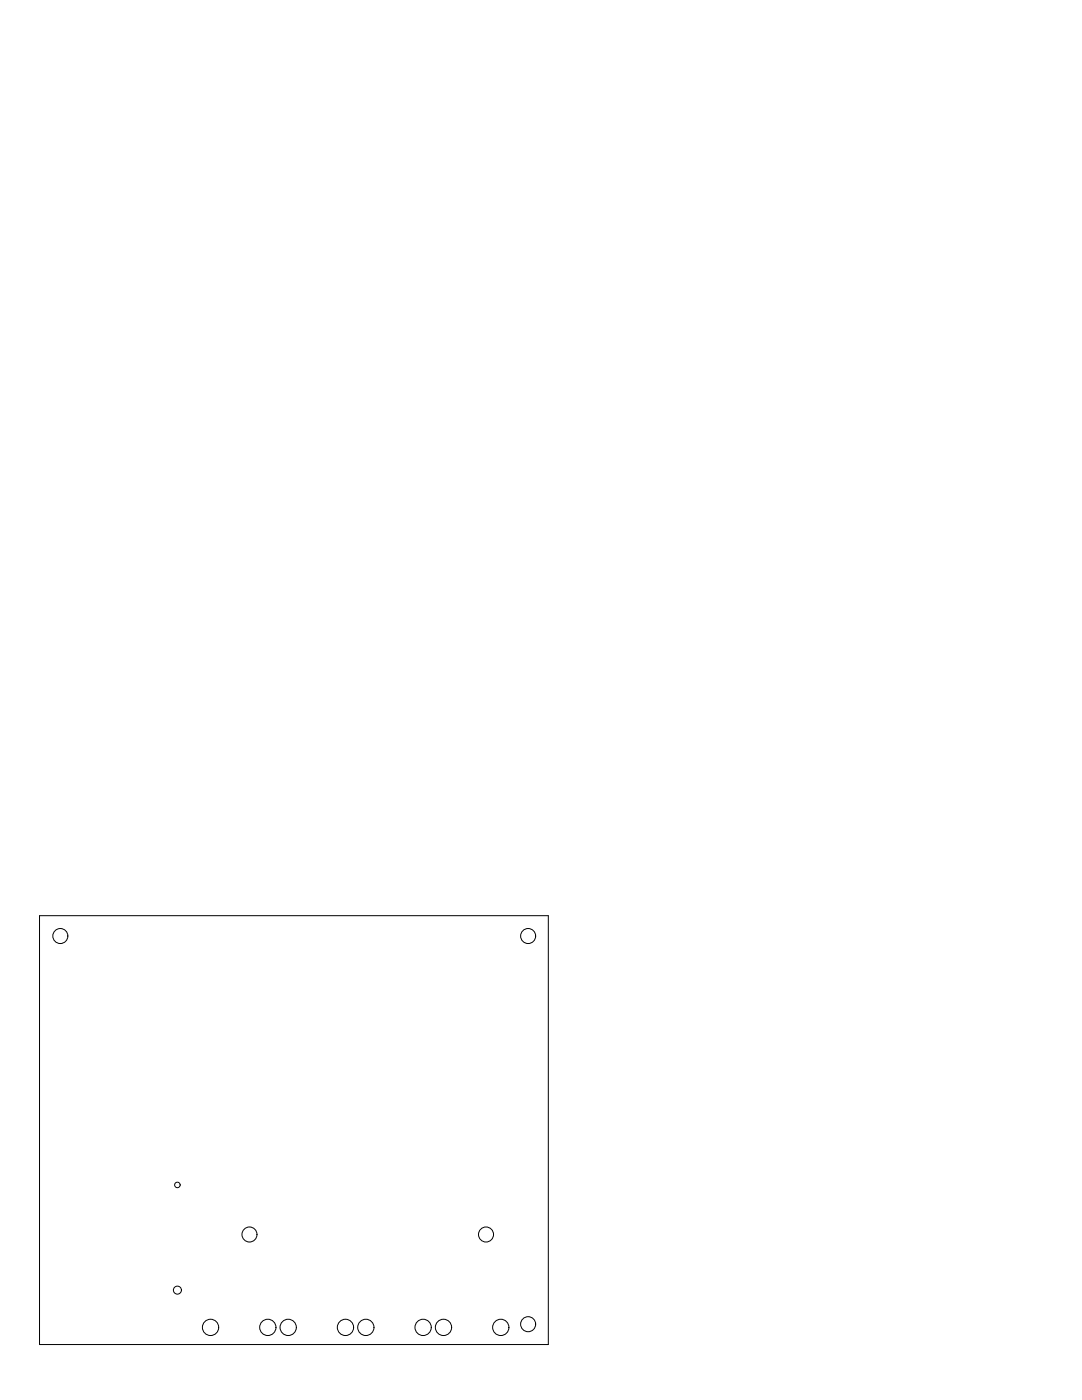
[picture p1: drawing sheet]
<svg xmlns="http://www.w3.org/2000/svg" width="216mm" height="279mm" viewBox="0 0 216 279" stroke-linecap="round" stroke-linejoin="round" font-family="sans-serif">
<g fill="none" stroke="#000" stroke-width=".2">
<path d="M7.9 182.7h101.5v85.6h-101.5z"/>
<circle cx="12" cy="186.8" r="1.5"/>
<circle cx="105.4" cy="186.8" r="1.5"/>
<circle cx="35.4" cy="236.5" r=".55"/>
<circle cx="35.4" cy="257.5" r=".8"/>
<circle cx="49.8" cy="246.4" r="1.5"/>
<circle cx="97" cy="246.4" r="1.5"/>
<circle cx="42" cy="264.9" r="1.63"/>
<circle cx="53.4" cy="264.9" r="1.63"/>
<circle cx="57.5" cy="264.9" r="1.63"/>
<circle cx="68.9" cy="264.9" r="1.63"/>
<circle cx="73" cy="264.9" r="1.63"/>
<circle cx="84.4" cy="264.9" r="1.63"/>
<circle cx="88.5" cy="264.9" r="1.63"/>
<circle cx="99.9" cy="264.9" r="1.63"/>
<circle cx="105.4" cy="264.3" r="1.5"/>
</g>
</svg>
